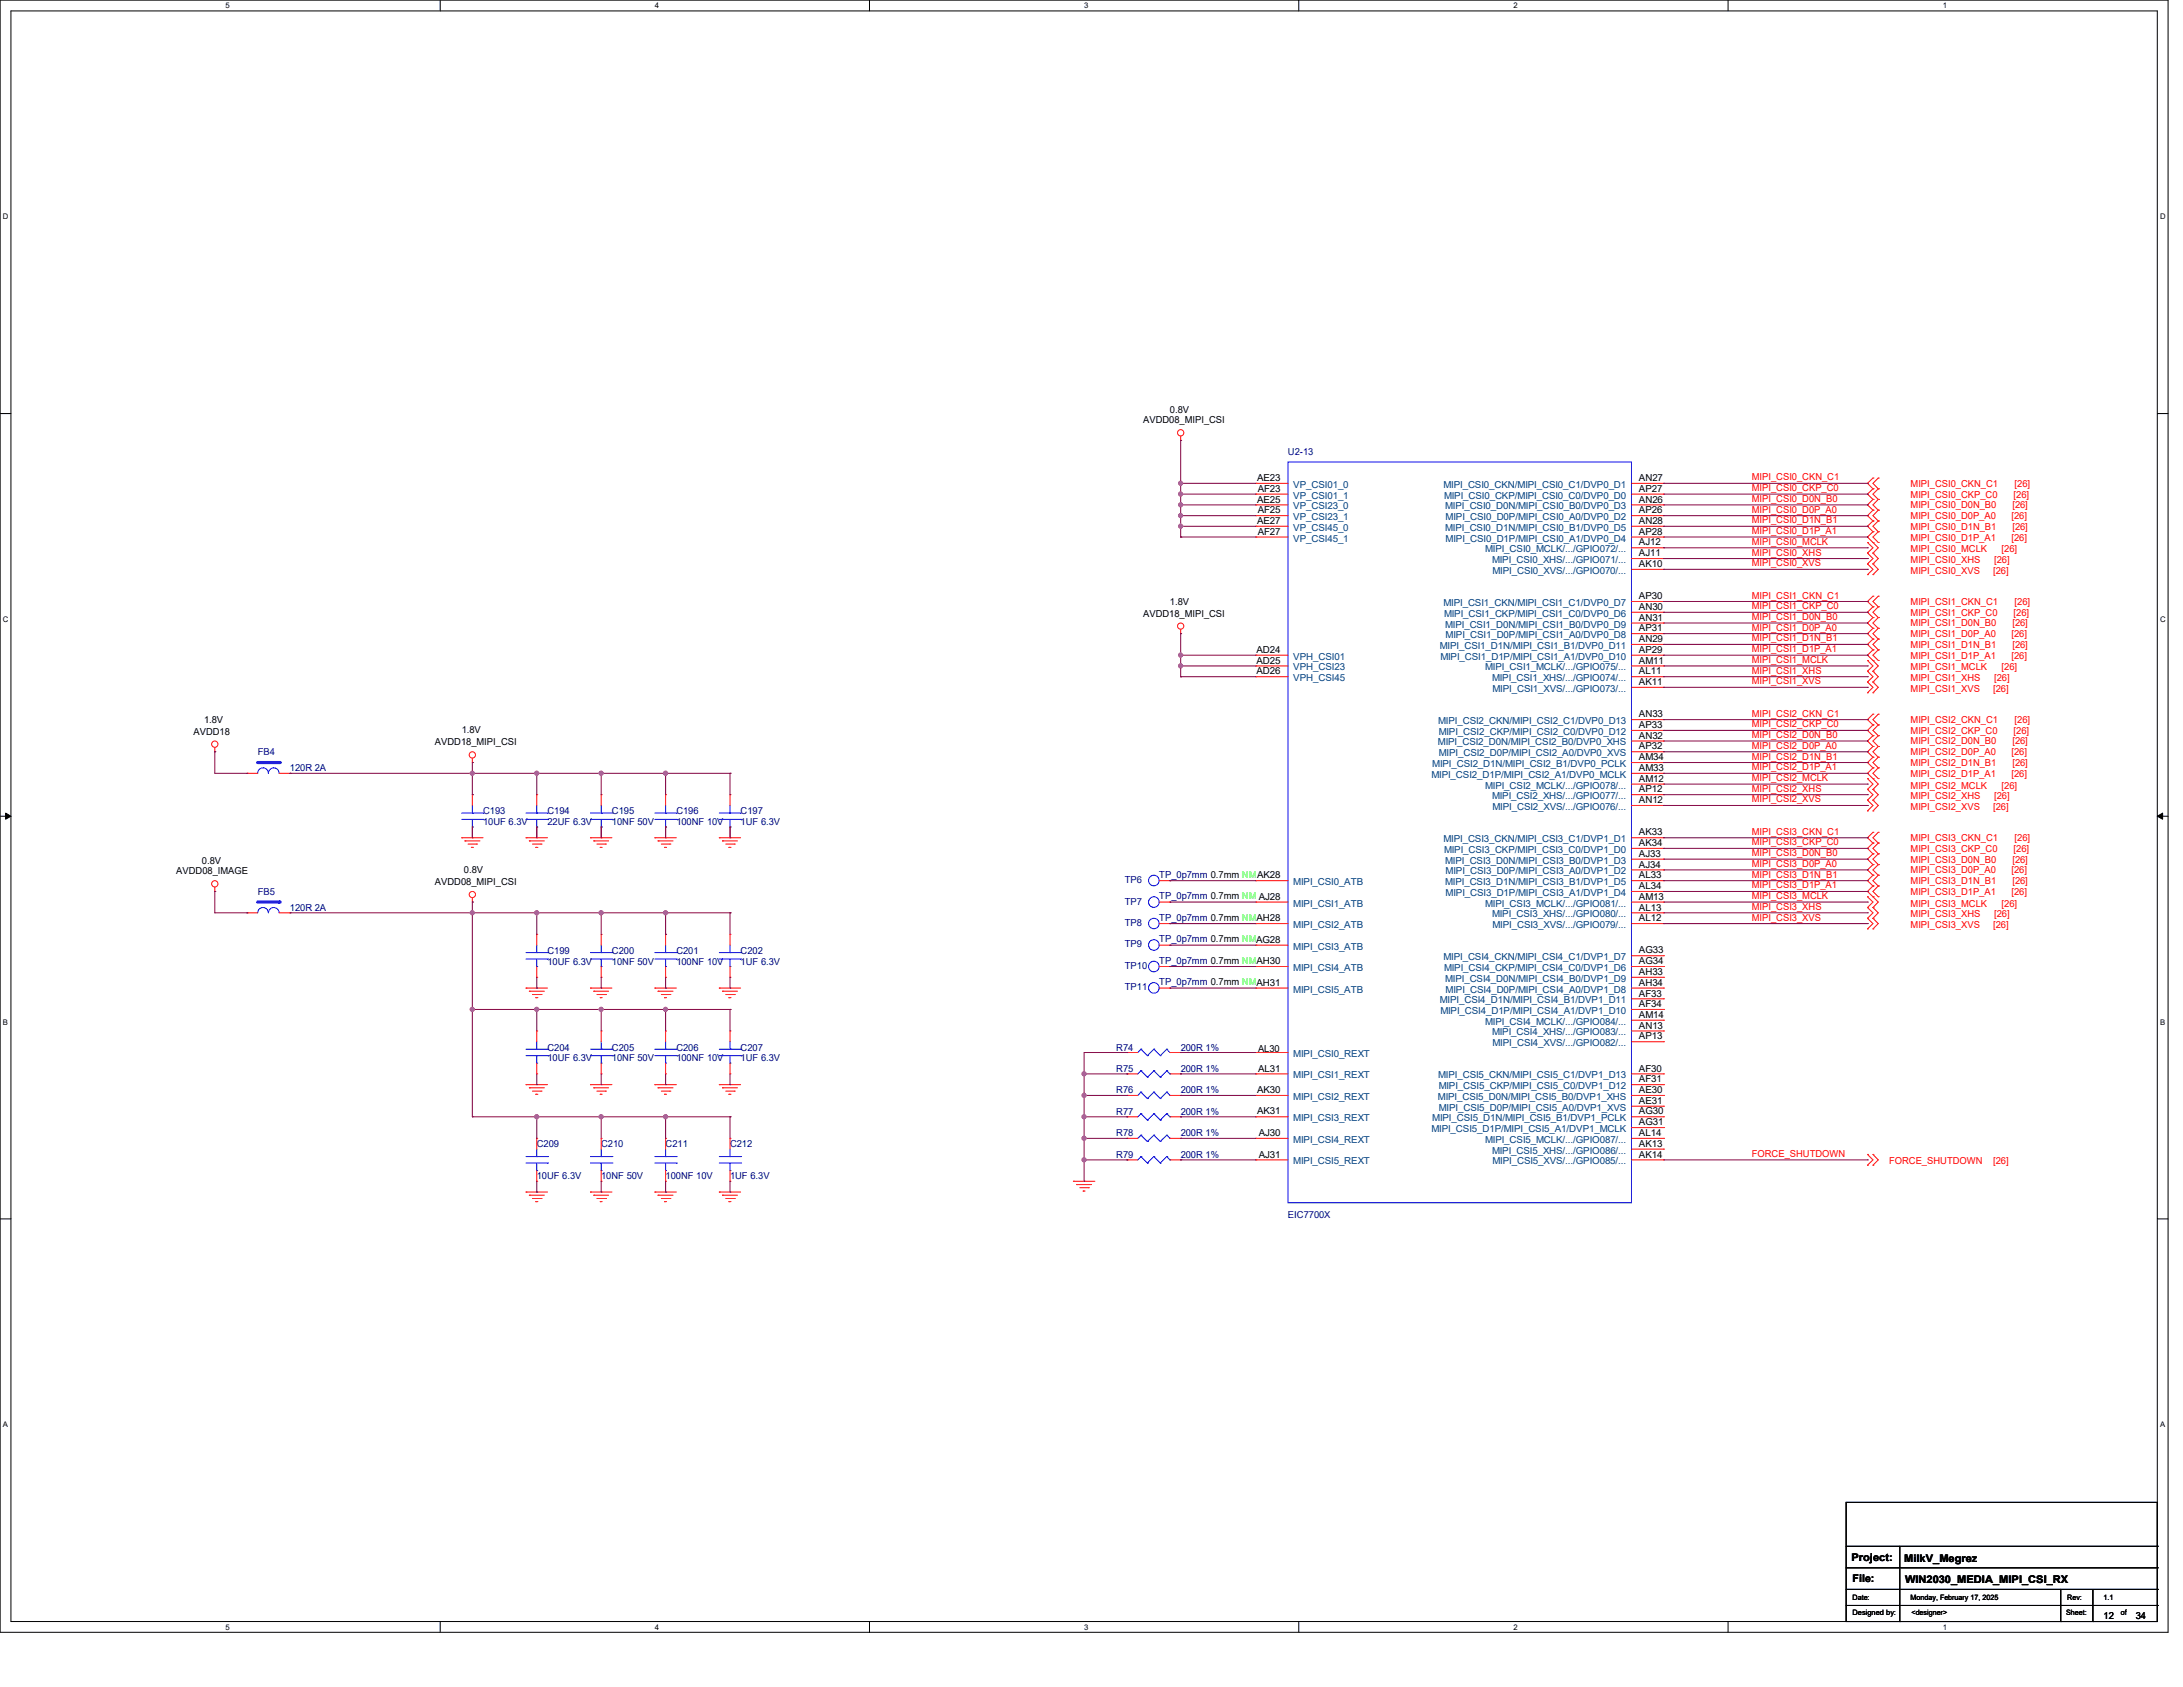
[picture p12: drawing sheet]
<svg xmlns="http://www.w3.org/2000/svg" width="558mm" height="431mm" viewBox="0 0 558 431" stroke-linecap="round" stroke-linejoin="round" font-family="sans-serif">
<defs><g id="words">
<g font-size="2.7">
<text x="473.2" y="398.7">Project:</text>
<text x="486.7" y="399">MilkV_Megrez</text>
<text x="473.5" y="404.2">File:</text>
<text x="487" y="404.5">WIN2030_MEDIA_MIPI_CSI_RX</text>
</g>
<g font-size="2.5">
<text x="299" y="105.5">0.8V</text>
<text x="292.2" y="108.2">AVDD08_MIPI_CSI</text>
<text x="321.3" y="122.9">AE23</text>
<text x="321.5" y="125.6">AF23</text>
<text x="418.9" y="122.9">AN27</text>
<text x="418.9" y="125.6">AP27</text>
<text x="321.3" y="128.4">AE25</text>
<text x="321.5" y="131.1">AF25</text>
<text x="418.9" y="128.4">AN26</text>
<text x="418.9" y="131.1">AP26</text>
<text x="321.3" y="133.9">AE27</text>
<text x="321.5" y="136.6">AF27</text>
<text x="418.9" y="133.9">AN28</text>
<text x="418.9" y="136.6">AP28</text>
<text x="418.9" y="139.4">AJ12</text>
<text x="418.9" y="142.1">AJ11</text>
<text x="418.9" y="144.9">AK10</text>
<text x="299" y="154.6">1.8V</text>
<text x="418.9" y="153.1">AP30</text>
<text x="418.9" y="155.8">AN30</text>
<text x="292.2" y="157.6">AVDD18_MIPI_CSI</text>
<text x="418.9" y="158.6">AN31</text>
<text x="418.9" y="161.3">AP31</text>
<text x="321.2" y="166.8">AD24</text>
<text x="418.9" y="164">AN29</text>
<text x="418.9" y="166.8">AP29</text>
<text x="321.2" y="169.5">AD25</text>
<text x="321.2" y="172.3">AD26</text>
<text x="418.9" y="169.5">AM11</text>
<text x="418.9" y="172.3">AL11</text>
<text x="418.9" y="175">AK11</text>
<text x="52.2" y="184.7">1.8V</text>
<text x="418.9" y="183.3">AN33</text>
<text x="49.4" y="187.7">AVDD18</text>
<text x="111.2" y="190.5">AVDD18_MIPI_CSI</text>
<text x="118" y="187.2">1.8V</text>
<text x="418.9" y="186">AP33</text>
<text x="418.9" y="188.7">AN32</text>
<text x="418.9" y="191.5">AP32</text>
<text x="418.9" y="194.2">AM34</text>
<text x="418.9" y="197">AM33</text>
<text x="418.9" y="199.7">AM12</text>
<text x="418.9" y="202.4">AP12</text>
<text x="418.9" y="205.2">AN12</text>
<text x="418.9" y="213.4">AK33</text>
<text x="51.6" y="220.6">0.8V</text>
<text x="418.9" y="216.2">AK34</text>
<text x="418.9" y="218.9">AJ33</text>
<text x="418.9" y="221.7">AJ34</text>
<text x="45" y="223.4">AVDD08_IMAGE</text>
<text x="111.2" y="226.1">AVDD08_MIPI_CSI</text>
<text x="118.6" y="223.1">0.8V</text>
<text x="418.9" y="224.4">AL33</text>
<text x="418.9" y="227.2">AL34</text>
<text x="418.9" y="229.9">AM13</text>
<text x="418.9" y="232.6">AL13</text>
<text x="418.9" y="235.4">AL12</text>
<text x="418.9" y="243.6">AG33</text>
<text x="418.9" y="246.3">AG34</text>
<text x="418.9" y="249.1">AH33</text>
<text x="418.9" y="251.8">AH34</text>
<text x="418.9" y="254.6">AF33</text>
<text x="418.9" y="257.3">AF34</text>
<text x="418.9" y="260.1">AM14</text>
<text x="418.9" y="262.8">AN13</text>
<text x="321.6" y="268.6">AL30</text>
<text x="418.9" y="265.6">AP13</text>
<text x="321.6" y="273.8">AL31</text>
<text x="418.9" y="273.8">AF30</text>
<text x="321.3" y="279.3">AK30</text>
<text x="418.9" y="276.5">AF31</text>
<text x="418.9" y="279.3">AE30</text>
<text x="321.3" y="284.7">AK31</text>
<text x="418.9" y="282">AE31</text>
<text x="418.9" y="284.7">AG30</text>
<text x="418.9" y="287.5">AG31</text>
<text x="321.7" y="290.2">AJ30</text>
<text x="418.9" y="290.2">AL14</text>
<text x="418.9" y="293">AK13</text>
<text x="321.7" y="295.7">AJ31</text>
<text x="418.9" y="295.7">AK14</text>
<text x="537.7" y="413.5">12</text>
<text x="545.9" y="413.5">34</text>
</g>
<g font-size="2.5" fill="#000080">
<text x="329.2" y="116.1">U2-13</text>
<text x="65.9" y="193">FB4</text>
<text x="74.1" y="197.1">120R 2A</text>
<text x="123.5" y="208">C193</text>
<text x="140" y="208">C194</text>
<text x="156.4" y="208">C195</text>
<text x="172.9" y="208">C196</text>
<text x="189.3" y="208">C197</text>
<text x="123.5" y="210.8">10UF 6.3V</text>
<text x="140" y="210.8">22UF 6.3V</text>
<text x="156.4" y="210.8">10NF 50V</text>
<text x="172.9" y="210.8">100NF 10V</text>
<text x="189.3" y="210.8">1UF 6.3V</text>
<text x="287.5" y="225.6">TP6</text>
<text x="296.3" y="224.2">TP_0p7mm 0.7mm NMAK28</text>
<text x="65.9" y="228.6">FB5</text>
<text x="74.1" y="232.7">120R 2A</text>
<text x="287.5" y="231.1">TP7</text>
<text x="296.3" y="229.7">TP_0p7mm 0.7mm NM AJ28</text>
<text x="287.5" y="236.6">TP8</text>
<text x="296.3" y="235.2">TP_0p7mm 0.7mm NMAH28</text>
<text x="140" y="243.7">C199</text>
<text x="156.4" y="243.7">C200</text>
<text x="172.9" y="243.7">C201</text>
<text x="189.3" y="243.7">C202</text>
<text x="287.5" y="242.1">TP9</text>
<text x="296.3" y="240.7">TP_0p7mm 0.7mm NMAG28</text>
<text x="140" y="246.4">10UF 6.3V</text>
<text x="156.4" y="246.4">10NF 50V</text>
<text x="172.9" y="246.4">100NF 10V</text>
<text x="189.3" y="246.4">1UF 6.3V</text>
<text x="287.5" y="247.5">TP10</text>
<text x="296.3" y="251.7">TP_0p7mm 0.7mm NMAH31</text>
<text x="296.3" y="246.2">TP_0p7mm 0.7mm NMAH30</text>
<text x="287.5" y="253">TP11</text>
<text x="140" y="268.4">C204</text>
<text x="156.4" y="268.4">C205</text>
<text x="172.9" y="268.4">C206</text>
<text x="189.3" y="268.4">C207</text>
<text x="285.3" y="268.4">R74</text>
<text x="301.8" y="268.4">200R 1%</text>
<text x="140" y="271.1">10UF 6.3V</text>
<text x="156.4" y="271.1">10NF 50V</text>
<text x="172.9" y="271.1">100NF 10V</text>
<text x="189.3" y="271.1">1UF 6.3V</text>
<text x="285.3" y="273.9">R75</text>
<text x="301.8" y="273.9">200R 1%</text>
<text x="285.3" y="279.4">R76</text>
<text x="301.8" y="279.4">200R 1%</text>
<text x="285.3" y="284.9">R77</text>
<text x="301.8" y="284.9">200R 1%</text>
<text x="137.2" y="293.1">C209</text>
<text x="153.7" y="293.1">C210</text>
<text x="170.1" y="293.1">C211</text>
<text x="186.6" y="293.1">C212</text>
<text x="285.3" y="290.3">R78</text>
<text x="301.8" y="290.3">200R 1%</text>
<text x="285.3" y="295.8">R79</text>
<text x="301.8" y="295.8">200R 1%</text>
<text x="137.2" y="301.3">10UF 6.3V</text>
<text x="153.7" y="301.3">10NF 50V</text>
<text x="170.1" y="301.3">100NF 10V</text>
<text x="186.6" y="301.3">1UF 6.3V</text>
<text x="329.2" y="311.2">EIC7700X</text>
</g>
<g font-size="2.5" fill="#004080">
<text x="330.6" y="124.6">VP_CSI01_0</text>
<text x="369" y="124.6">MIPI_CSI0_CKN/MIPI_CSI0_C1/DVP0_D1</text>
<text x="330.6" y="127.4">VP_CSI01_1</text>
<text x="330.6" y="130.1">VP_CSI23_0</text>
<text x="369.1" y="127.4">MIPI_CSI0_CKP/MIPI_CSI0_C0/DVP0_D0</text>
<text x="369.4" y="130.1">MIPI_CSI0_D0N/MIPI_CSI0_B0/DVP0_D3</text>
<text x="330.6" y="132.9">VP_CSI23_1</text>
<text x="330.6" y="135.6">VP_CSI45_0</text>
<text x="369.4" y="135.6">MIPI_CSI0_D1N/MIPI_CSI0_B1/DVP0_D5</text>
<text x="369.5" y="132.9">MIPI_CSI0_D0P/MIPI_CSI0_A0/DVP0_D2</text>
<text x="330.6" y="138.3">VP_CSI45_1</text>
<text x="369.5" y="138.3">MIPI_CSI0_D1P/MIPI_CSI0_A1/DVP0_D4</text>
<text x="379.6" y="141.1">MIPI_CSI0_MCLK/.../GPIO072/...</text>
<text x="381.4" y="143.8">MIPI_CSI0_XHS/.../GPIO071/...</text>
<text x="381.5" y="146.6">MIPI_CSI0_XVS/.../GPIO070/...</text>
<text x="369" y="154.8">MIPI_CSI1_CKN/MIPI_CSI1_C1/DVP0_D7</text>
<text x="369.1" y="157.6">MIPI_CSI1_CKP/MIPI_CSI1_C0/DVP0_D6</text>
<text x="369.4" y="160.3">MIPI_CSI1_D0N/MIPI_CSI1_B0/DVP0_D9</text>
<text x="368" y="165.8">MIPI_CSI1_D1N/MIPI_CSI1_B1/DVP0_D11</text>
<text x="369.5" y="163">MIPI_CSI1_D0P/MIPI_CSI1_A0/DVP0_D8</text>
<text x="330.6" y="168.5">VPH_CSI01</text>
<text x="330.6" y="171.3">VPH_CSI23</text>
<text x="368.2" y="168.5">MIPI_CSI1_D1P/MIPI_CSI1_A1/DVP0_D10</text>
<text x="379.6" y="171.3">MIPI_CSI1_MCLK/.../GPIO075/...</text>
<text x="330.6" y="174">VPH_CSI45</text>
<text x="381.4" y="174">MIPI_CSI1_XHS/.../GPIO074/...</text>
<text x="381.5" y="176.7">MIPI_CSI1_XVS/.../GPIO073/...</text>
<text x="367.6" y="185">MIPI_CSI2_CKN/MIPI_CSI2_C1/DVP0_D13</text>
<text x="367.5" y="190.5">MIPI_CSI2_D0N/MIPI_CSI2_B0/DVP0_XHS</text>
<text x="367.7" y="187.7">MIPI_CSI2_CKP/MIPI_CSI2_C0/DVP0_D12</text>
<text x="366.1" y="196">MIPI_CSI2_D1N/MIPI_CSI2_B1/DVP0_PCLK</text>
<text x="367.8" y="193.2">MIPI_CSI2_D0P/MIPI_CSI2_A0/DVP0_XVS</text>
<text x="365.9" y="198.7">MIPI_CSI2_D1P/MIPI_CSI2_A1/DVP0_MCLK</text>
<text x="379.6" y="201.5">MIPI_CSI2_MCLK/.../GPIO078/...</text>
<text x="381.4" y="204.2">MIPI_CSI2_XHS/.../GPIO077/...</text>
<text x="381.5" y="206.9">MIPI_CSI2_XVS/.../GPIO076/...</text>
<text x="369" y="215.2">MIPI_CSI3_CKN/MIPI_CSI3_C1/DVP1_D1</text>
<text x="369.1" y="217.9">MIPI_CSI3_CKP/MIPI_CSI3_C0/DVP1_D0</text>
<text x="369.4" y="220.6">MIPI_CSI3_D0N/MIPI_CSI3_B0/DVP1_D3</text>
<text x="330.6" y="226.1">MIPI_CSI0_ATB</text>
<text x="369.4" y="226.1">MIPI_CSI3_D1N/MIPI_CSI3_B1/DVP1_D5</text>
<text x="369.5" y="223.4">MIPI_CSI3_D0P/MIPI_CSI3_A0/DVP1_D2</text>
<text x="330.6" y="231.6">MIPI_CSI1_ATB</text>
<text x="369.5" y="228.9">MIPI_CSI3_D1P/MIPI_CSI3_A1/DVP1_D4</text>
<text x="379.6" y="231.6">MIPI_CSI3_MCLK/.../GPIO081/...</text>
<text x="330.6" y="237.1">MIPI_CSI2_ATB</text>
<text x="381.4" y="234.4">MIPI_CSI3_XHS/.../GPIO080/...</text>
<text x="381.5" y="237.1">MIPI_CSI3_XVS/.../GPIO079/...</text>
<text x="330.6" y="242.6">MIPI_CSI3_ATB</text>
<text x="369" y="245.3">MIPI_CSI4_CKN/MIPI_CSI4_C1/DVP1_D7</text>
<text x="330.6" y="248.1">MIPI_CSI4_ATB</text>
<text x="369.1" y="248.1">MIPI_CSI4_CKP/MIPI_CSI4_C0/DVP1_D6</text>
<text x="369.4" y="250.8">MIPI_CSI4_D0N/MIPI_CSI4_B0/DVP1_D9</text>
<text x="330.6" y="253.6">MIPI_CSI5_ATB</text>
<text x="368" y="256.3">MIPI_CSI4_D1N/MIPI_CSI4_B1/DVP1_D11</text>
<text x="369.5" y="253.6">MIPI_CSI4_D0P/MIPI_CSI4_A0/DVP1_D8</text>
<text x="368.2" y="259">MIPI_CSI4_D1P/MIPI_CSI4_A1/DVP1_D10</text>
<text x="379.6" y="261.8">MIPI_CSI4_MCLK/.../GPIO084/...</text>
<text x="381.4" y="264.5">MIPI_CSI4_XHS/.../GPIO083/...</text>
<text x="381.5" y="267.3">MIPI_CSI4_XVS/.../GPIO082/...</text>
<text x="330.6" y="270">MIPI_CSI0_REXT</text>
<text x="330.6" y="275.5">MIPI_CSI1_REXT</text>
<text x="367.6" y="275.5">MIPI_CSI5_CKN/MIPI_CSI5_C1/DVP1_D13</text>
<text x="330.6" y="281">MIPI_CSI2_REXT</text>
<text x="367.5" y="281">MIPI_CSI5_D0N/MIPI_CSI5_B0/DVP1_XHS</text>
<text x="367.7" y="278.3">MIPI_CSI5_CKP/MIPI_CSI5_C0/DVP1_D12</text>
<text x="330.6" y="286.5">MIPI_CSI3_REXT</text>
<text x="366.1" y="286.5">MIPI_CSI5_D1N/MIPI_CSI5_B1/DVP1_PCLK</text>
<text x="367.8" y="283.8">MIPI_CSI5_D0P/MIPI_CSI5_A0/DVP1_XVS</text>
<text x="330.6" y="292">MIPI_CSI4_REXT</text>
<text x="365.9" y="289.2">MIPI_CSI5_D1P/MIPI_CSI5_A1/DVP1_MCLK</text>
<text x="379.6" y="292">MIPI_CSI5_MCLK/.../GPIO087/...</text>
<text x="330.6" y="297.5">MIPI_CSI5_REXT</text>
<text x="381.4" y="294.7">MIPI_CSI5_XHS/.../GPIO086/...</text>
<text x="381.5" y="297.5">MIPI_CSI5_XVS/.../GPIO085/...</text>
</g>
<g font-size="2.5" fill="#f00">
<text x="447.8" y="122.7">MIPI_CSI0_CKN_C1</text>
<text x="447.8" y="125.5">MIPI_CSI0_CKP_C0</text>
<text x="488.4" y="124.4">MIPI_CSI0_CKN_C1</text>
<text x="514.9" y="124.4">[26]</text>
<text x="447.8" y="128.2">MIPI_CSI0_D0N_B0</text>
<text x="447.8" y="131">MIPI_CSI0_D0P_A0</text>
<text x="488.4" y="129.8">MIPI_CSI0_D0N_B0</text>
<text x="488.4" y="127.1">MIPI_CSI0_CKP_C0</text>
<text x="514.4" y="129.8">[26]</text>
<text x="514.7" y="127.1">[26]</text>
<text x="447.8" y="136.4">MIPI_CSI0_D1P_A1</text>
<text x="447.8" y="133.7">MIPI_CSI0_D1N_B1</text>
<text x="488.4" y="132.6">MIPI_CSI0_D0P_A0</text>
<text x="488.4" y="135.3">MIPI_CSI0_D1N_B1</text>
<text x="514.1" y="132.6">[26]</text>
<text x="514.4" y="135.3">[26]</text>
<text x="447.8" y="141.9">MIPI_CSI0_XHS</text>
<text x="447.8" y="139.2">MIPI_CSI0_MCLK</text>
<text x="488.4" y="138.1">MIPI_CSI0_D1P_A1</text>
<text x="488.4" y="143.8">MIPI_CSI0_XHS</text>
<text x="488.4" y="141.1">MIPI_CSI0_MCLK</text>
<text x="509.7" y="143.8">[26]</text>
<text x="511.6" y="141.1">[26]</text>
<text x="514.1" y="138.1">[26]</text>
<text x="447.8" y="144.7">MIPI_CSI0_XVS</text>
<text x="488.4" y="146.6">MIPI_CSI0_XVS</text>
<text x="509.5" y="146.6">[26]</text>
<text x="447.8" y="155.7">MIPI_CSI1_CKP_C0</text>
<text x="447.8" y="152.9">MIPI_CSI1_CKN_C1</text>
<text x="488.4" y="154.6">MIPI_CSI1_CKN_C1</text>
<text x="514.9" y="154.6">[26]</text>
<text x="447.8" y="158.4">MIPI_CSI1_D0N_B0</text>
<text x="447.8" y="161.1">MIPI_CSI1_D0P_A0</text>
<text x="488.4" y="160">MIPI_CSI1_D0N_B0</text>
<text x="488.4" y="157.3">MIPI_CSI1_CKP_C0</text>
<text x="514.4" y="160">[26]</text>
<text x="514.7" y="157.3">[26]</text>
<text x="447.8" y="163.9">MIPI_CSI1_D1N_B1</text>
<text x="447.8" y="166.6">MIPI_CSI1_D1P_A1</text>
<text x="488.4" y="165.5">MIPI_CSI1_D1N_B1</text>
<text x="488.4" y="162.8">MIPI_CSI1_D0P_A0</text>
<text x="514.1" y="162.8">[26]</text>
<text x="514.4" y="165.5">[26]</text>
<text x="447.8" y="169.4">MIPI_CSI1_MCLK</text>
<text x="447.8" y="172.1">MIPI_CSI1_XHS</text>
<text x="488.4" y="171.3">MIPI_CSI1_MCLK</text>
<text x="488.4" y="168.3">MIPI_CSI1_D1P_A1</text>
<text x="511.6" y="171.3">[26]</text>
<text x="514.1" y="168.3">[26]</text>
<text x="447.8" y="174.8">MIPI_CSI1_XVS</text>
<text x="488.4" y="176.7">MIPI_CSI1_XVS</text>
<text x="488.4" y="174">MIPI_CSI1_XHS</text>
<text x="509.5" y="176.7">[26]</text>
<text x="509.7" y="174">[26]</text>
<text x="447.8" y="183.1">MIPI_CSI2_CKN_C1</text>
<text x="447.8" y="185.8">MIPI_CSI2_CKP_C0</text>
<text x="488.4" y="184.7">MIPI_CSI2_CKN_C1</text>
<text x="514.9" y="184.7">[26]</text>
<text x="447.8" y="191.3">MIPI_CSI2_D0P_A0</text>
<text x="447.8" y="188.6">MIPI_CSI2_D0N_B0</text>
<text x="488.4" y="190.2">MIPI_CSI2_D0N_B0</text>
<text x="488.4" y="187.5">MIPI_CSI2_CKP_C0</text>
<text x="514.4" y="190.2">[26]</text>
<text x="514.7" y="187.5">[26]</text>
<text x="447.8" y="196.8">MIPI_CSI2_D1P_A1</text>
<text x="447.8" y="194.1">MIPI_CSI2_D1N_B1</text>
<text x="488.4" y="195.7">MIPI_CSI2_D1N_B1</text>
<text x="488.4" y="193">MIPI_CSI2_D0P_A0</text>
<text x="514.1" y="193">[26]</text>
<text x="514.4" y="195.7">[26]</text>
<text x="447.8" y="199.6">MIPI_CSI2_MCLK</text>
<text x="447.8" y="202.3">MIPI_CSI2_XHS</text>
<text x="488.4" y="201.5">MIPI_CSI2_MCLK</text>
<text x="488.4" y="198.4">MIPI_CSI2_D1P_A1</text>
<text x="511.6" y="201.5">[26]</text>
<text x="514.1" y="198.4">[26]</text>
<text x="447.8" y="205">MIPI_CSI2_XVS</text>
<text x="488.4" y="206.9">MIPI_CSI2_XVS</text>
<text x="488.4" y="204.2">MIPI_CSI2_XHS</text>
<text x="509.5" y="206.9">[26]</text>
<text x="509.7" y="204.2">[26]</text>
<text x="447.8" y="213.3">MIPI_CSI3_CKN_C1</text>
<text x="447.8" y="216">MIPI_CSI3_CKP_C0</text>
<text x="488.4" y="214.9">MIPI_CSI3_CKN_C1</text>
<text x="514.9" y="214.9">[26]</text>
<text x="447.8" y="218.7">MIPI_CSI3_D0N_B0</text>
<text x="447.8" y="221.5">MIPI_CSI3_D0P_A0</text>
<text x="488.4" y="217.6">MIPI_CSI3_CKP_C0</text>
<text x="488.4" y="220.4">MIPI_CSI3_D0N_B0</text>
<text x="514.4" y="220.4">[26]</text>
<text x="514.7" y="217.6">[26]</text>
<text x="447.8" y="224.2">MIPI_CSI3_D1N_B1</text>
<text x="447.8" y="227">MIPI_CSI3_D1P_A1</text>
<text x="488.4" y="225.8">MIPI_CSI3_D1N_B1</text>
<text x="488.4" y="223.1">MIPI_CSI3_D0P_A0</text>
<text x="514.1" y="223.1">[26]</text>
<text x="514.4" y="225.8">[26]</text>
<text x="447.8" y="232.5">MIPI_CSI3_XHS</text>
<text x="447.8" y="229.7">MIPI_CSI3_MCLK</text>
<text x="488.4" y="228.6">MIPI_CSI3_D1P_A1</text>
<text x="488.4" y="231.6">MIPI_CSI3_MCLK</text>
<text x="511.6" y="231.6">[26]</text>
<text x="514.1" y="228.6">[26]</text>
<text x="447.8" y="235.2">MIPI_CSI3_XVS</text>
<text x="488.4" y="237.1">MIPI_CSI3_XVS</text>
<text x="488.4" y="234.4">MIPI_CSI3_XHS</text>
<text x="509.5" y="237.1">[26]</text>
<text x="509.7" y="234.4">[26]</text>
<text x="447.8" y="295.6">FORCE_SHUTDOWN</text>
<text x="482.9" y="297.5">FORCE_SHUTDOWN</text>
<text x="509.5" y="297.5">[26]</text>
</g>
<g font-size="2">
<text x="57.7" y="2.1">5</text>
<text x="167.4" y="2.1">4</text>
<text x="277.1" y="2.1">3</text>
<text x="386.8" y="2.1">2</text>
<text x="496.6" y="2.1">1</text>
<text x=".8" y="56">D</text>
<text x="552.2" y="56">D</text>
<text x=".8" y="158.9">C</text>
<text x="552.2" y="158.9">C</text>
<text x=".8" y="261.7">B</text>
<text x="552.2" y="261.7">B</text>
<text x=".8" y="364.6">A</text>
<text x="552.2" y="364.6">A</text>
<text x="57.7" y="416.3">5</text>
<text x="167.4" y="416.3">4</text>
<text x="277.1" y="416.3">3</text>
<text x="386.8" y="416.3">2</text>
<text x="496.6" y="416.3">1</text>
</g>
<g font-size="1.9">
<text x="473.5" y="408.9">Date:</text>
<text x="473.5" y="412.7">Designed by:</text>
<text x="488.4" y="408.9">Monday, February 17, 2025</text>
<text x="488.6" y="412.7">&lt;designer&gt;</text>
<text x="528.1" y="412.7">Sheet:</text>
<text x="528.4" y="408.9">Rev:</text>
<text x="537.7" y="408.9">1.1</text>
<text x="542.1" y="412.7">of</text>
</g>
</g></defs>
<g fill="none" stroke="#000" stroke-width=".26">
<path d="M0 0h554.2v417h-554.2zM2.8 2.8h548.6v411.5h-548.6zM112.5 0v2.8M222.2 0v2.8M332 0v2.8M441.7 0v2.8M0 105.7h2.8M551.4 105.7h2.8M0 208.5h2.8M1.4 207.7l1.4 .8-1.4 .8zM551.4 208.5l1.4-.8v1.6zM551.4 208.5h2.8"/>
<path d="M0 311.4h2.8M551.4 311.4h2.8M471.9 383.8h79.5v30.5h-79.5zM471.9 395.1h79.5M485.6 395.1v19.2M551.4 395.1h.1M112.5 414.3v2.7M222.2 414.3v2.7M332 414.3v2.7M441.7 414.3v2.7M471.9 400.6h79.5M471.9 406.1h79.5"/>
<path d="M471.9 410.2h79.5M485.6 414.3h.1M526.8 414.3h.1M526.8 406.1v8.2M535 414.3h.1M535 406.1v8.2M551.4 400.6h.1M551.4 406.1h.1M551.4 410.2h.1"/>
</g>
<path d="M1.4 207.7l1.4 .8-1.4 .8zM551.4 208.5l1.4-.8v1.6z" fill="#000"/>
<g fill="none" stroke="#f00" stroke-width=".26">
<path d="M301.8 112.5h.1M301.8 111.4v1.1M477.4 138.6h.1M477.4 138.6l1.3 1.4-1.3 1.3M478.7 122.1h.1M478.7 124.9h.1M478.7 127.6h.1M478.7 130.3h.1M478.7 133.1h.1M478.7 135.8h.1M478.7 138.6h.1M478.7 122.1l-1.3 1.4 1.3 1.4"/>
<path d="M478.7 127.6l-1.3 1.4 1.3 1.3M478.7 124.9l-1.3 1.3 1.3 1.4M478.7 130.3l-1.3 1.4 1.3 1.4M478.7 135.8l-1.3 1.4 2.7 2.8-1.4 1.3M478.7 133.1l-1.3 1.3 1.3 1.4M480.1 124.9h.1M480.1 122.1h.1M480.1 130.3h.1M480.1 127.6h.1M480.1 133.1h.1M480.1 138.6h.1M480.1 135.8h.1"/>
<path d="M480.1 122.1l-1.4 1.4 1.4 1.4M480.1 127.6l-1.4 1.4 1.4 1.3M480.1 124.9l-1.4 1.3 1.4 1.4M480.1 130.3l-1.4 1.4 1.4 1.4M480.1 135.8l-1.4 1.4 1.4 1.4M480.1 133.1l-1.4 1.3 1.4 1.4M477.4 144.1h.1M477.4 141.3h.1M477.4 146.8h.1M477.4 141.3l1.3 1.4-1.3 1.4M477.4 144.1l1.3 1.4-1.3 1.3M478.7 144.1h.1"/>
<path d="M478.7 141.3h.1M478.7 146.8h.1M478.7 152.3h.1M478.7 155h.1M478.7 157.8h.1M478.7 141.3l1.4 1.4-1.4 1.4M478.7 144.1l1.4 1.4-1.4 1.3M478.7 152.3l-1.3 1.4 1.3 1.3M478.7 157.8l-1.3 1.4 1.3 1.3M478.7 155l-1.3 1.4 1.3 1.4M480.1 155h.1M480.1 152.3h.1"/>
<path d="M480.1 157.8h.1M480.1 152.3l-1.4 1.4 1.4 1.3M480.1 157.8l-1.4 1.4 1.4 1.3M480.1 155l-1.4 1.4 1.4 1.4M301.8 161.9h.1M301.8 160.8v1.1M477.4 177h.1M477.4 174.2h.1M477.4 171.5h.1M477.4 168.7h.1M477.4 174.2l1.3 1.4-1.3 1.4M477.4 171.5l1.3 1.4-1.3 1.3"/>
<path d="M477.4 168.7l1.3 1.4-1.3 1.4M478.7 163.3h.1M478.7 166h.1M478.7 160.5h.1M478.7 177h.1M478.7 174.2h.1M478.7 171.5h.1M478.7 168.7h.1M478.7 163.3l-1.3 1.3 1.3 1.4M478.7 160.5l-1.3 1.4 1.3 1.4M478.7 174.2l1.4 1.4-1.4 1.4M478.7 171.5l1.4 1.4-1.4 1.3"/>
<path d="M478.7 168.7l1.4 1.4-1.4 1.4M478.7 166l-1.3 1.4 1.3 1.3M480.1 166h.1M480.1 163.3h.1M480.1 160.5h.1M480.1 168.7h.1M480.1 163.3l-1.4 1.3 1.4 1.4M480.1 160.5l-1.4 1.4 1.4 1.4M480.1 166l-1.4 1.4 1.4 1.3M54.9 192.1h.1M54.9 191v1.1M120.7 194.8h.1"/>
<path d="M120.7 193.7v1.1M477.4 198.9h.1M477.4 198.9l1.3 1.4-1.3 1.4M478.7 188h.1M478.7 190.7h.1M478.7 185.2h.1M478.7 182.5h.1M478.7 198.9h.1M478.7 196.2h.1M478.7 193.5h.1M478.7 188l-1.3 1.3 1.3 1.4M478.7 185.2l-1.3 1.4 1.3 1.4"/>
<path d="M478.7 182.5l-1.3 1.4 1.3 1.3M478.7 198.9l1.4 1.4-1.4 1.4M478.7 196.2l-1.3 1.4 1.3 1.3M478.7 193.5l-1.3 1.3 1.3 1.4M478.7 190.7l-1.3 1.4 1.3 1.4M480.1 190.7h.1M480.1 188h.1M480.1 185.2h.1M480.1 182.5h.1M480.1 198.9h.1M480.1 196.2h.1M480.1 193.5h.1"/>
<path d="M480.1 188l-1.4 1.3 1.4 1.4M480.1 185.2l-1.4 1.4 1.4 1.4M480.1 182.5l-1.4 1.4 1.4 1.3M480.1 196.2l-1.4 1.4 1.4 1.3M480.1 193.5l-1.4 1.3 1.4 1.4M480.1 190.7l-1.4 1.4 1.4 1.4M118 214h.1M118 214h5.5M118.8 214.8h.1M118.8 214.8h3.9M119.6 215.6h2.2M120.5 216.5h.1"/>
<path d="M120.5 216.5h.5M120.7 203h.1M120.7 214h.1M120.7 203v2.8M120.7 211.3v2.7M121.8 215.6h.1M134.5 214h.1M134.5 214h5.5M135.3 214.8h.1M135.3 214.8h3.8M136.1 215.6h2.2M136.9 216.5h.1"/>
<path d="M136.9 216.5h.6M137.2 203h.1M137.2 214h.1M137.2 203v2.8M137.2 211.3v2.7M138.3 215.6h.1M150.9 214h.1M150.9 214h5.5M151.8 214.8h.1M151.8 214.8h3.8M152.6 215.6h2.2M153.4 216.5h.1"/>
<path d="M153.4 216.5h.5M153.7 203h.1M153.7 214h.1M153.7 203v2.8M153.7 211.3v2.7M154.8 215.6h.1M167.4 214h.1M167.4 214h5.5M168.2 214.8h.1M168.2 214.8h3.8M169 215.6h2.2M169.8 216.5h.1"/>
<path d="M169.8 216.5h.6M170.1 203h.1M170.1 214h.1M170.1 203v2.8M170.1 211.3v2.7M171.2 215.6h.1M183.9 214h.1M183.9 214h5.4M184.7 214.8h.1M184.7 214.8h3.8M185.5 215.6h2.2M186.3 216.5h.1"/>
<path d="M186.3 216.5h.6M186.6 203h.1M186.6 214h.1M186.6 203v2.8M186.6 211.3v2.7M187.7 215.6h.1M477.4 201.7h.1M477.4 207.2h.1M477.4 204.4h.1M477.4 204.4l1.3 1.4-1.3 1.4M477.4 201.7l1.3 1.3-1.3 1.4M478.7 201.7h.1"/>
<path d="M478.7 207.2h.1M478.7 204.4h.1M478.7 215.4h.1M478.7 218.1h.1M478.7 212.6h.1M478.7 204.4l1.4 1.4-1.4 1.4M478.7 201.7l1.4 1.3-1.4 1.4M478.7 215.4l-1.3 1.3 1.3 1.4M478.7 212.6l-1.3 1.4 1.3 1.4M478.7 218.1l-1.3 1.4 1.3 1.4M480.1 218.1h.1M480.1 215.4h.1"/>
<path d="M480.1 212.6h.1M480.1 215.4l-1.4 1.3 1.4 1.4M480.1 212.6l-1.4 1.4 1.4 1.4M480.1 218.1l-1.4 1.4 1.4 1.4M54.9 227.8h.1M54.9 226.7v1.1M120.7 230.5h.1M120.7 229.4v1.1M153.7 238.7h.1M153.7 238.7v2.8M170.1 238.7h.1M170.1 238.7v2.8"/>
<path d="M296.3 236h2.7M296.3 230.5h2.7M296.3 225h2.7M299 236h.1M299 230.5h.1M299 225h.1M477.4 237.3h.1M477.4 234.6h.1M477.4 231.9h.1M477.4 229.1h.1M477.4 234.6l1.3 1.4-1.3 1.3M477.4 231.9l1.3 1.3-1.3 1.4"/>
<path d="M477.4 229.1l1.3 1.4-1.3 1.4M478.7 226.4h.1M478.7 229.1h.1M478.7 223.6h.1M478.7 220.9h.1M478.7 237.3h.1M478.7 234.6h.1M478.7 231.9h.1M478.7 226.4l-1.3 1.4 1.3 1.3M478.7 223.6l-1.3 1.4 1.3 1.4M478.7 220.9l-1.3 1.3 1.3 1.4M478.7 234.6l1.4 1.4-1.4 1.3"/>
<path d="M478.7 231.9l1.4 1.3-1.4 1.4M478.7 229.1l1.4 1.4-1.4 1.4M480.1 229.1h.1M480.1 226.4h.1M480.1 223.6h.1M480.1 220.9h.1M480.1 226.4l-1.4 1.4 1.4 1.3M480.1 223.6l-1.4 1.4 1.4 1.4M480.1 220.9l-1.4 1.3 1.4 1.4M134.5 252.4h.1M134.5 252.4h5.5M135.3 253.2h.1"/>
<path d="M135.3 253.2h3.8M136.1 254.1h2.2M136.9 254.9h.1M136.9 254.9h.6M138.3 254.1h.1M150.9 252.4h.1M150.9 252.4h5.5M151.8 253.2h.1M151.8 253.2h3.8M152.6 254.1h2.2M153.4 254.9h.1M153.4 254.9h.5"/>
<path d="M153.7 249.7h.1M153.7 246.9v2.8M154.8 254.1h.1M167.4 252.4h.1M167.4 252.4h5.5M168.2 253.2h.1M168.2 253.2h3.8M169 254.1h2.2M169.8 254.9h.1M169.8 254.9h.6M170.1 249.7h.1M170.1 246.9v2.8"/>
<path d="M171.2 254.1h.1M183.9 252.4h.1M183.9 252.4h5.4M184.7 253.2h.1M184.7 253.2h3.8M185.5 254.1h2.2M186.3 254.9h.1M186.3 254.9h.6M187.7 254.1h.1M134.5 277.1h.1M134.5 277.1h5.5M135.3 277.9h.1"/>
<path d="M135.3 277.9h3.8M136.1 278.8h2.2M136.9 279.6h.1M136.9 279.6h.6M138.3 278.8h.1M150.9 277.1h.1M150.9 277.1h5.5M151.8 277.9h.1M151.8 277.9h3.8M152.6 278.8h2.2M153.4 279.6h.1M153.4 279.6h.5"/>
<path d="M154.8 278.8h.1M167.4 277.1h.1M167.4 277.1h5.5M168.2 277.9h.1M168.2 277.9h3.8M169 278.8h2.2M169.8 279.6h.1M169.8 279.6h.6M170.1 263.4h.1M170.1 274.4h.1M170.1 263.4v2.7M170.1 271.6v2.8"/>
<path d="M171.2 278.8h.1M183.9 277.1h.1M183.9 277.1h5.4M184.7 277.9h.1M184.7 277.9h3.8M185.5 278.8h2.2M186.3 279.6h.1M186.3 279.6h.6M187.7 278.8h.1M288.1 279.9h.1M288.1 274.4h.1M288.1 279.9h2.7"/>
<path d="M288.1 274.4h2.7M299 279.9h2.8M299 274.4h2.8M301.8 279.9h.1M301.8 274.4h.1M137.2 290.8h.1M137.2 290.8v2.8M137.2 299v2.8M153.7 290.8h.1M153.7 290.8v2.8M153.7 299v2.8M186.6 290.8h.1"/>
<path d="M186.6 290.8v2.8M186.6 299v2.8M288.1 290.8h.1M288.1 296.3h.1M288.1 290.8h2.7M288.1 296.3h2.7M299 290.8h2.8M299 296.3h2.8M301.8 290.8h.1M301.8 296.3h.1M477.4 297.7h.1M477.4 294.9h.1"/>
<path d="M477.4 294.9l1.3 1.4-1.3 1.4M478.7 297.7h.1M478.7 294.9h.1M478.7 294.9l1.4 1.4-1.4 1.4M134.5 304.5h.1M134.5 304.5h5.5M135.3 305.3h.1M135.3 305.3h3.8M136.1 306.2h2.2M136.9 307h.1M136.9 307h.6M137.2 301.8h.1"/>
<path d="M138.3 306.2h.1M150.9 304.5h.1M150.9 304.5h5.5M151.8 305.3h.1M151.8 305.3h3.8M152.6 306.2h2.2M153.4 307h.1M153.4 307h.5M153.7 301.8h.1M154.8 306.2h.1M167.4 304.5h.1M167.4 304.5h5.5"/>
<path d="M168.2 305.3h.1M168.2 305.3h3.8M169 306.2h2.2M169.8 307h.1M169.8 307h.6M171.2 306.2h.1M183.9 304.5h.1M183.9 304.5h5.4M184.7 305.3h.1M184.7 305.3h3.8M185.5 306.2h2.2M186.3 307h.1"/>
<path d="M186.3 307h.6M186.6 301.8h.1M187.7 306.2h.1M274.4 301.8h.1M274.4 301.8h5.5M275.2 302.6h.1M275.2 302.6h3.8M276 303.4h2.2M276.9 304.3h.1M276.9 304.3h.5M278.2 303.4h.1"/>
<circle cx="301.8" cy="110.6" r=".8"/>
<circle cx="301.8" cy="160" r=".8"/>
<circle cx="54.9" cy="190.1" r=".8"/>
<circle cx="120.7" cy="192.9" r=".8"/>
<circle cx="54.9" cy="225.8" r=".8"/>
<circle cx="120.7" cy="228.5" r=".8"/>
</g>
<g fill="none" stroke="#00f" stroke-width=".26">
<path d="M65.9 197.6a1.36 1.36 0 0 1 1.3-1.4 1.36 1.36 0 0 1 1.4 1.4M68.6 197.6a1.36 1.36 0 0 1 1.4-1.4 1.36 1.36 0 0 1 1.3 1.4M118 209.3h5.5M118 207.7h5.5M120.7 211.3h.1M120.7 207.7h.1M120.7 205.8v1.9M120.7 209.3v2M123.5 209.3h.1M123.5 207.7h.1M134.5 209.3h5.5M134.5 207.7h5.5"/>
<path d="M137.2 211.3h.1M137.2 207.7h.1M137.2 205.8v1.9M137.2 209.3v2M140 209.3h.1M140 207.7h.1M150.9 209.3h5.5M150.9 207.7h5.5M153.7 211.3h.1M153.7 207.7h.1M153.7 205.8v1.9M153.7 209.3v2"/>
<path d="M156.4 209.3h.1M156.4 207.7h.1M167.4 209.3h5.5M167.4 207.7h5.5M170.1 211.3h.1M170.1 207.7h.1M170.1 205.8v1.9M170.1 209.3v2M172.9 209.3h.1M172.9 207.7h.1M183.9 209.3h5.4M183.9 207.7h5.4"/>
<path d="M186.6 211.3h.1M186.6 207.7h.1M186.6 205.8v1.9M186.6 209.3v2M189.3 209.3h.1M189.3 207.7h.1M150.9 245h5.5M150.9 243.4h5.5M153.7 246.9h.1M153.7 243.4h.1M153.7 241.5v1.9M153.7 245v1.9"/>
<path d="M156.4 245h.1M156.4 243.4h.1M167.4 245h5.5M167.4 243.4h5.5M170.1 246.9h.1M170.1 243.4h.1M170.1 241.5v1.9M170.1 245v1.9M172.9 245h.1M172.9 243.4h.1M167.4 269.7h5.5M167.4 268.1h5.5"/>
<path d="M170.1 271.6h.1M170.1 268.1h.1M170.1 266.1v2M170.1 269.7v1.9M172.9 269.7h.1M172.9 268.1h.1M291.6 279h.1M291.6 273.6h.1M291.6 279l-.8 .9M291.6 279l1.7 1.7M291.6 273.6l-.8 .8M291.6 273.6l1.7 1.6"/>
<path d="M293.3 275.2h.1M294.9 279h.1M294.9 273.6h.1M294.9 279l-1.6 1.7M294.9 279l1.7 1.7M294.9 273.6l-1.6 1.6M294.9 273.6l1.7 1.6M296.6 275.2h.1M298.2 279h.1M298.2 273.6h.1M298.2 279l-1.6 1.7M298.2 279l.8 .9"/>
<path d="M298.2 273.6l-1.6 1.6M298.2 273.6l.8 .8M299 279.9h.1M299 274.4h.1M134.5 297.1h5.5M134.5 295.5h5.5M137.2 299h.1M137.2 295.5h.1M137.2 293.6v1.9M137.2 297.1v1.9M140 297.1h.1M140 295.5h.1"/>
<path d="M150.9 297.1h5.5M150.9 295.5h5.5M153.7 299h.1M153.7 295.5h.1M153.7 293.6v1.9M153.7 297.1v1.9M156.4 297.1h.1M156.4 295.5h.1M183.9 297.1h5.4M183.9 295.5h5.4M186.6 299h.1M186.6 295.5h.1"/>
<path d="M186.6 293.6v1.9M186.6 297.1v1.9M189.3 297.1h.1M189.3 295.5h.1M291.6 290h.1M291.6 295.5h.1M291.6 290l-.8 .8M291.6 290l1.7 1.6M291.6 295.5l-.8 .8M291.6 295.5l1.7 1.6M293.3 291.6h.1M293.3 280.7h.1"/>
<path d="M293.3 297.1h.1M294.9 290h.1M294.9 295.5h.1M294.9 290l-1.6 1.6M294.9 290l1.7 1.6M294.9 295.5l-1.6 1.6M294.9 295.5l1.7 1.6M296.6 291.6h.1M296.6 280.7h.1M296.6 297.1h.1M298.2 290h.1M298.2 295.5h.1"/>
<path d="M298.2 290l-1.6 1.6M298.2 290l.8 .8M298.2 295.5l-1.6 1.6M298.2 295.5l.8 .8M299 290.8h.1M299 296.3h.1"/>
<circle cx="294.9" cy="225" r="1.35"/>
<circle cx="294.9" cy="230.5" r="1.35"/>
<circle cx="294.9" cy="235.9" r="1.34"/>
</g>
<path d="M65.9 194.8h5.5" fill="none" stroke="#00f" stroke-width=".8"/>
<circle cx="71.4" cy="194.8" r=".4" fill="#00f"/>
<g fill="none" stroke="#f00" stroke-width=".26">
<path d="M321 123.5h.1M321 126.2h.1M321 129h.1M321 131.7h.1M321 134.4h.1M321 137.2h.1M321 123.5h8.2M321 126.2h8.2M321 129h8.2M321 131.7h8.2M321 134.4h8.2M321 137.2h8.2"/>
<path d="M417 123.5h8.2M417 126.2h8.2M417 129h8.2M417 131.7h8.2M417 134.4h8.2M417 137.2h8.2M417 140h8.2M425.2 123.5h.1M425.2 126.2h.1M425.2 129h.1M425.2 131.7h.1M425.2 134.4h.1"/>
<path d="M425.2 137.2h.1M425.2 140h.1M417 142.7h8.2M417 145.5h8.2M417 153.7h8.2M417 156.4h8.2M417 159.2h8.2M425.2 142.7h.1M425.2 145.5h.1M425.2 153.7h.1M425.2 156.4h.1M425.2 159.2h.1"/>
<path d="M321 167.4h.1M321 170.1h.1M321 172.9h.1M321 167.4h8.2M321 170.1h8.2M321 172.9h8.2M417 167.4h8.2M417 170.1h8.2M417 172.9h8.2M417 161.9h8.2M417 164.6h8.2M417 175.6h8.2"/>
<path d="M425.2 161.9h.1M425.2 164.6h.1M425.2 167.4h.1M425.2 170.1h.1M425.2 172.9h.1M425.2 175.6h.1M63.2 197.6h.1M63.2 197.6h2.7M71.4 197.6h2.7M74.1 197.6h.1M417 197.6h8.2M417 183.9h8.2"/>
<path d="M417 186.6h8.2M417 189.3h8.2M417 192.1h8.2M417 194.8h8.2M425.2 183.9h.1M425.2 186.6h.1M425.2 189.3h.1M425.2 192.1h.1M425.2 194.8h.1M425.2 197.6h.1M417 200.3h8.2M417 203h8.2"/>
<path d="M417 205.8h8.2M417 214h8.2M417 216.7h8.2M417 219.5h8.2M425.2 200.3h.1M425.2 203h.1M425.2 205.8h.1M425.2 214h.1M425.2 216.7h.1M425.2 219.5h.1M321 225h.1M321 230.5h.1"/>
<path d="M321 236h.1M321 225h8.2M321 230.5h8.2M321 236h8.2M417 225h8.2M417 230.5h8.2M417 236h8.2M417 222.2h8.2M417 227.8h8.2M417 233.2h8.2M425.2 222.2h.1M425.2 225h.1"/>
<path d="M425.2 227.8h.1M425.2 230.5h.1M425.2 233.2h.1M425.2 236h.1M321 241.5h.1M321 246.9h.1M321 252.4h.1M321 241.5h8.2M321 246.9h8.2M321 252.4h8.2M417 246.9h8.2M417 252.4h8.2"/>
<path d="M417 244.2h8.2M417 249.7h8.2M417 255.2h8.2M417 257.9h8.2M425.2 244.2h.1M425.2 246.9h.1M425.2 249.7h.1M425.2 252.4h.1M425.2 255.2h.1M425.2 257.9h.1M137.2 263.4h.1M137.2 274.4h.1"/>
<path d="M137.2 263.4v2.7M137.2 271.6v2.8M153.7 263.4h.1M153.7 274.4h.1M153.7 263.4v2.7M153.7 271.6v2.8M186.6 263.4h.1M186.6 274.4h.1M186.6 263.4v2.7M186.6 271.6v2.8M288.1 268.9h.1M288.1 268.9h2.7"/>
<path d="M299 268.9h2.8M301.8 268.9h.1M321 268.9h.1M321 274.4h.1M321 279.9h.1M321 268.9h8.2M321 274.4h8.2M321 279.9h8.2M417 274.4h8.2M417 279.9h8.2M417 260.6h8.2M417 263.4h8.2"/>
<path d="M417 266.1h8.2M417 277.1h8.2M425.2 260.6h.1M425.2 263.4h.1M425.2 266.1h.1M425.2 274.4h.1M425.2 277.1h.1M425.2 279.9h.1M170.1 290.8h.1M170.1 290.8v2.8M170.1 299v2.8M288.1 285.3h.1"/>
<path d="M288.1 285.3h2.7M299 285.3h2.8M301.8 285.3h.1M321 285.3h.1M321 290.8h.1M321 296.3h.1M321 285.3h8.2M321 290.8h8.2M321 296.3h8.2M417 285.3h8.2M417 290.8h8.2M417 296.3h8.2"/>
<path d="M417 282.6h8.2M417 288.1h8.2M417 293.6h8.2M425.2 282.6h.1M425.2 285.3h.1M425.2 288.1h.1M425.2 290.8h.1M425.2 293.6h.1M425.2 296.3h.1M170.1 301.8h.1"/>
</g>
<g fill="none" stroke="#00f" stroke-width=".26">
<path d="M329.2 118h87.8v189.3h-87.8zM65.9 233.2a1.35 1.35 0 0 1 1.3-1.3 1.35 1.35 0 0 1 1.4 1.3M68.6 233.2a1.35 1.35 0 0 1 1.4-1.3 1.35 1.35 0 0 1 1.3 1.3M134.5 269.7h5.5M134.5 268.1h5.5M137.2 271.6h.1M137.2 268.1h.1M137.2 266.1v2M137.2 269.7v1.9M140 269.7h.1M140 268.1h.1M150.9 269.7h5.5"/>
<path d="M150.9 268.1h5.5M153.7 271.6h.1M153.7 268.1h.1M153.7 266.1v2M153.7 269.7v1.9M156.4 269.7h.1M156.4 268.1h.1M183.9 269.7h5.4M183.9 268.1h5.4M186.6 271.6h.1M186.6 268.1h.1M186.6 266.1v2"/>
<path d="M186.6 269.7v1.9M189.3 269.7h.1M189.3 268.1h.1M291.6 268.1h.1M291.6 268.1l-.8 .8M291.6 268.1l1.7 1.6M293.3 269.7h.1M294.9 268.1h.1M294.9 268.1l-1.6 1.6M294.9 268.1l1.7 1.6M296.6 269.7h.1M298.2 268.1h.1"/>
<path d="M298.2 268.1l-1.6 1.6M298.2 268.1l.8 .8M299 268.9h.1M167.4 297.1h5.5M167.4 295.5h5.5M170.1 299h.1M170.1 295.5h.1M170.1 293.6v1.9M170.1 297.1v1.9M172.9 297.1h.1M172.9 295.5h.1M291.6 284.5h.1"/>
<path d="M291.6 284.5l-.8 .8M291.6 284.5l1.7 1.7M293.3 286.2h.1M294.9 284.5h.1M294.9 284.5l-1.6 1.7M294.9 284.5l1.7 1.7M296.6 286.2h.1M298.2 284.5h.1M298.2 284.5l-1.6 1.7M298.2 284.5l.8 .8M299 285.3h.1"/>
</g>
<path d="M65.9 230.5h5.5" fill="none" stroke="#00f" stroke-width=".8"/>
<circle cx="71.4" cy="230.5" r=".4" fill="#00f"/>
<g fill="none" stroke="#f00" stroke-width=".26">
<path d="M63.2 233.2h.1M63.2 233.2h2.7M71.4 233.2h2.7M74.1 233.2h.1M137.2 238.7h.1M137.2 238.7v2.8M186.6 238.7h.1M186.6 238.7v2.8M137.2 249.7h.1M137.2 246.9v2.8M186.6 249.7h.1M186.6 246.9v2.8"/>
<path d="M296.3 252.4h2.7M296.3 246.9h2.7M296.3 241.5h2.7M299 252.4h.1M299 246.9h.1M299 241.5h.1"/>
</g>
<g fill="none" stroke="#00f" stroke-width=".26">
<path d="M134.5 245h5.5M134.5 243.4h5.5M137.2 246.9h.1M137.2 243.4h.1M137.2 241.5v1.9M137.2 245v1.9M140 245h.1M140 243.4h.1M183.9 245h5.4M183.9 243.4h5.4M186.6 246.9h.1M186.6 243.4h.1"/>
<path d="M186.6 241.5v1.9M186.6 245v1.9M189.3 245h.1M189.3 243.4h.1"/>
<circle cx="294.9" cy="246.9" r="1.35"/>
<circle cx="294.9" cy="252.4" r="1.35"/>
<circle cx="294.9" cy="241.4" r="1.35"/>
</g>
<path d="M301.8 123.5h.1M301.8 123.5h19.2" fill="none" stroke="#800040" stroke-width=".26"/>
<circle cx="301.8" cy="123.5" r=".53" fill="#f0f"/>
<circle cx="301.8" cy="123.5" r=".53" fill="none" stroke="#f0f" stroke-width=".26"/>
<g fill="none" stroke="#800040" stroke-width=".26">
<path d="M301.8 112.5h.1M301.8 112.5v11M299 225h.1M299 230.5h.1M299 236h.1M299 225h22M299 230.5h22M299 236h22M299 241.5h.1M299 246.9h.1M299 252.4h.1M299 241.5h22"/>
<path d="M299 246.9h22M299 252.4h22M277.1 296.3h11M288.1 296.3h.1"/>
</g>
<circle cx="277.1" cy="296.3" r=".53" fill="#f0f"/>
<circle cx="277.1" cy="296.3" r=".53" fill="none" stroke="#f0f" stroke-width=".26"/>
<path d="M277.1 290.8h11M288.1 290.8h.1M301.8 296.3h.1M301.8 296.3h19.2" fill="none" stroke="#800040" stroke-width=".26"/>
<circle cx="277.1" cy="290.8" r=".53" fill="#f0f"/>
<circle cx="277.1" cy="290.8" r=".53" fill="none" stroke="#f0f" stroke-width=".26"/>
<path d="M277.1 285.3h11M288.1 285.3h.1M301.8 290.8h.1M301.8 290.8h19.2" fill="none" stroke="#800040" stroke-width=".26"/>
<circle cx="277.1" cy="285.3" r=".53" fill="#f0f"/>
<circle cx="277.1" cy="285.3" r=".53" fill="none" stroke="#f0f" stroke-width=".26"/>
<path d="M277.1 274.4h11M288.1 274.4h.1M301.8 268.9h.1M301.8 268.9h19.2M301.8 285.3h.1M301.8 285.3h19.2" fill="none" stroke="#800040" stroke-width=".26"/>
<circle cx="277.1" cy="274.3" r=".53" fill="#f0f"/>
<circle cx="277.1" cy="274.3" r=".53" fill="none" stroke="#f0f" stroke-width=".26"/>
<path d="M277.1 279.9h11M288.1 279.9h.1M301.8 274.4h.1M301.8 274.4h19.2" fill="none" stroke="#800040" stroke-width=".26"/>
<circle cx="277.1" cy="279.8" r=".53" fill="#f0f"/>
<circle cx="277.1" cy="279.8" r=".53" fill="none" stroke="#f0f" stroke-width=".26"/>
<g fill="none" stroke="#800040" stroke-width=".26">
<path d="M54.9 227.8h.1M54.9 227.8v5.4h8.3M63.2 233.2h.1M74.1 233.2h.1M74.1 233.2h46.6M277.1 274.4h.1M277.1 279.9h.1M277.1 274.4v27.4M301.8 279.9h.1M301.8 279.9h19.2M277.1 285.3h.1M277.1 296.3h.1"/>
<path d="M277.1 301.8h.1"/>
</g>
<circle cx="120.7" cy="233.2" r=".53" fill="#f0f"/>
<circle cx="120.7" cy="233.2" r=".53" fill="none" stroke="#f0f" stroke-width=".26"/>
<path d="M54.9 192.1h.1M54.9 192.1v5.5h8.3M63.2 197.6h.1M74.1 197.6h.1M74.1 197.6h46.6M120.7 230.5h.1M120.7 230.5v27.4M120.7 257.9h.1" fill="none" stroke="#800040" stroke-width=".26"/>
<circle cx="120.7" cy="197.5" r=".53" fill="#f0f"/>
<circle cx="120.7" cy="197.5" r=".53" fill="none" stroke="#f0f" stroke-width=".26"/>
<g fill="none" stroke="#800040" stroke-width=".26">
<path d="M301.8 161.9h.1M301.8 167.4h.1M301.8 161.9v5.5M301.8 167.4h19.2M120.7 211.3h.1M120.7 211.3v2.7M137.2 211.3h.1M137.2 211.3v2.7M153.7 211.3h.1M153.7 211.3v2.7M170.1 211.3h.1M170.1 211.3v2.7"/>
<path d="M186.6 211.3h.1M186.6 211.3v2.7"/>
</g>
<circle cx="301.8" cy="167.4" r=".53" fill="#f0f"/>
<circle cx="301.8" cy="167.4" r=".53" fill="none" stroke="#f0f" stroke-width=".26"/>
<path d="M120.7 194.8h.1M120.7 194.8v8.2M120.7 197.6h33M137.2 197.6h.1M137.2 197.6v5.4M153.7 197.6h.1M186.6 197.6h.1M186.6 197.6v5.4M120.7 203h.1" fill="none" stroke="#800040" stroke-width=".26"/>
<circle cx="137.2" cy="197.5" r=".53" fill="#f0f"/>
<circle cx="137.2" cy="197.5" r=".53" fill="none" stroke="#f0f" stroke-width=".26"/>
<circle cx="153.6" cy="197.5" r=".53" fill="#f0f"/>
<circle cx="153.6" cy="197.5" r=".53" fill="none" stroke="#f0f" stroke-width=".26"/>
<path d="M153.7 197.6h.1M153.7 197.6v5.4M153.7 197.6h32.9M170.1 197.6h.1M170.1 197.6v5.4M186.6 197.6h.1" fill="none" stroke="#800040" stroke-width=".26"/>
<circle cx="170.1" cy="197.5" r=".53" fill="#f0f"/>
<circle cx="170.1" cy="197.5" r=".53" fill="none" stroke="#f0f" stroke-width=".26"/>
<path d="M120.7 233.2h33M137.2 233.2h.1M137.2 233.2v5.5M153.7 233.2h.1" fill="none" stroke="#800040" stroke-width=".26"/>
<circle cx="137.2" cy="233.2" r=".53" fill="#f0f"/>
<circle cx="137.2" cy="233.2" r=".53" fill="none" stroke="#f0f" stroke-width=".26"/>
<circle cx="153.6" cy="233.2" r=".53" fill="#f0f"/>
<circle cx="153.6" cy="233.2" r=".53" fill="none" stroke="#f0f" stroke-width=".26"/>
<path d="M153.7 233.2h.1M153.7 233.2h32.9M153.7 233.2v5.5M170.1 233.2h.1M186.6 233.2h.1" fill="none" stroke="#800040" stroke-width=".26"/>
<circle cx="170.1" cy="233.2" r=".53" fill="#f0f"/>
<circle cx="170.1" cy="233.2" r=".53" fill="none" stroke="#f0f" stroke-width=".26"/>
<path d="M170.1 238.7h.1M170.1 233.2v5.5M186.6 233.2h.1M186.6 233.2v5.5M120.7 257.9h33M137.2 257.9h.1M137.2 257.9v5.5M153.7 257.9h.1" fill="none" stroke="#800040" stroke-width=".26"/>
<circle cx="137.2" cy="257.9" r=".53" fill="#f0f"/>
<circle cx="137.2" cy="257.9" r=".53" fill="none" stroke="#f0f" stroke-width=".26"/>
<circle cx="153.6" cy="257.9" r=".53" fill="#f0f"/>
<circle cx="153.6" cy="257.9" r=".53" fill="none" stroke="#f0f" stroke-width=".26"/>
<path d="M153.7 257.9h.1M153.7 257.9h32.9M153.7 257.9v5.5M170.1 257.9h.1M170.1 257.9v5.5M186.6 257.9h.1" fill="none" stroke="#800040" stroke-width=".26"/>
<circle cx="170.1" cy="257.9" r=".53" fill="#f0f"/>
<circle cx="170.1" cy="257.9" r=".53" fill="none" stroke="#f0f" stroke-width=".26"/>
<path d="M120.7 257.9v27.4M186.6 257.9h.1M186.6 257.9v5.5M120.7 285.3h.1" fill="none" stroke="#800040" stroke-width=".26"/>
<circle cx="120.7" cy="257.9" r=".53" fill="#f0f"/>
<circle cx="120.7" cy="257.9" r=".53" fill="none" stroke="#f0f" stroke-width=".26"/>
<path d="M120.7 285.3h33M137.2 285.3h.1M137.2 285.3v5.5M153.7 285.3h.1" fill="none" stroke="#800040" stroke-width=".26"/>
<circle cx="137.2" cy="285.3" r=".53" fill="#f0f"/>
<circle cx="137.2" cy="285.3" r=".53" fill="none" stroke="#f0f" stroke-width=".26"/>
<circle cx="153.6" cy="285.3" r=".53" fill="#f0f"/>
<circle cx="153.6" cy="285.3" r=".53" fill="none" stroke="#f0f" stroke-width=".26"/>
<path d="M153.7 285.3h.1M153.7 285.3h32.9M153.7 285.3v5.5M170.1 285.3h.1M186.6 285.3h.1" fill="none" stroke="#800040" stroke-width=".26"/>
<circle cx="170.1" cy="285.3" r=".53" fill="#f0f"/>
<circle cx="170.1" cy="285.3" r=".53" fill="none" stroke="#f0f" stroke-width=".26"/>
<path d="M301.8 126.2h.1M301.8 126.2h19.2M170.1 285.3h.1M170.1 285.3v5.5M186.6 285.3h.1M186.6 285.3v5.5" fill="none" stroke="#800040" stroke-width=".26"/>
<circle cx="301.8" cy="126.2" r=".53" fill="#f0f"/>
<circle cx="301.8" cy="126.2" r=".53" fill="none" stroke="#f0f" stroke-width=".26"/>
<path d="M301.8 123.5h.1M301.8 137.2h.1M301.8 129h.1M301.8 123.5v5.5M301.8 137.2h19.2M301.8 129h19.2" fill="none" stroke="#800040" stroke-width=".26"/>
<circle cx="301.8" cy="129" r=".53" fill="#f0f"/>
<circle cx="301.8" cy="129" r=".53" fill="none" stroke="#f0f" stroke-width=".26"/>
<path d="M301.8 131.7h.1M301.8 134.4h.1M301.8 129v5.4M301.8 131.7h19.2" fill="none" stroke="#800040" stroke-width=".26"/>
<circle cx="301.8" cy="131.7" r=".53" fill="#f0f"/>
<circle cx="301.8" cy="131.7" r=".53" fill="none" stroke="#f0f" stroke-width=".26"/>
<path d="M301.8 134.4h.1M301.8 134.4h19.2" fill="none" stroke="#800040" stroke-width=".26"/>
<circle cx="301.8" cy="134.4" r=".53" fill="#f0f"/>
<circle cx="301.8" cy="134.4" r=".53" fill="none" stroke="#f0f" stroke-width=".26"/>
<path d="M301.8 137.2h.1M301.8 134.4v2.8M301.8 170.1h.1M301.8 170.1h19.2" fill="none" stroke="#800040" stroke-width=".26"/>
<circle cx="301.8" cy="170.1" r=".53" fill="#f0f"/>
<circle cx="301.8" cy="170.1" r=".53" fill="none" stroke="#f0f" stroke-width=".26"/>
<g fill="none" stroke="#800040" stroke-width=".26">
<path d="M425.2 123.5h52.2M425.2 129h52.2M425.2 126.2h52.2M425.2 131.7h52.2M425.2 137.2h52.2M425.2 134.4h52.2M425.2 140h52.2M477.4 123.5h.1M477.4 129h.1M477.4 126.2h.1M477.4 131.7h.1M477.4 137.2h.1"/>
<path d="M477.4 134.4h.1M477.4 140h.1M425.2 142.7h52.2M425.2 145.5h52.2M425.2 156.4h52.2M425.2 153.7h52.2M425.2 159.2h52.2M477.4 142.7h.1M477.4 145.5h.1M477.4 156.4h.1M477.4 153.7h.1M477.4 159.2h.1"/>
<path d="M301.8 172.9h.1M301.8 170.1h.1M301.8 172.9h19.2M301.8 167.4v5.5M425.2 172.9h52.2M425.2 164.6h52.2M425.2 161.9h52.2M425.2 170.1h52.2M425.2 167.4h52.2M425.2 175.6h52.2M477.4 164.6h.1M477.4 161.9h.1"/>
<path d="M477.4 170.1h.1M477.4 167.4h.1M477.4 172.9h.1M477.4 175.6h.1M425.2 183.9h52.2M425.2 186.6h52.2M425.2 192.1h52.2M425.2 189.3h52.2M425.2 197.6h52.2M425.2 194.8h52.2M477.4 183.9h.1M477.4 186.6h.1"/>
<path d="M477.4 192.1h.1M477.4 189.3h.1M477.4 197.6h.1M477.4 194.8h.1M425.2 200.3h52.2M425.2 205.8h52.2M425.2 203h52.2M425.2 214h52.2M425.2 219.5h52.2M425.2 216.7h52.2M477.4 200.3h.1M477.4 205.8h.1"/>
<path d="M477.4 203h.1M477.4 214h.1M477.4 219.5h.1M477.4 216.7h.1M425.2 225h52.2M425.2 222.2h52.2M425.2 227.8h52.2M425.2 233.2h52.2M425.2 230.5h52.2M425.2 236h52.2M477.4 225h.1M477.4 222.2h.1"/>
<path d="M477.4 227.8h.1M477.4 233.2h.1M477.4 230.5h.1M477.4 236h.1M137.2 252.4h.1M137.2 249.7v2.7M153.7 252.4h.1M153.7 249.7v2.7M170.1 252.4h.1M170.1 249.7v2.7M186.6 252.4h.1M186.6 249.7v2.7"/>
<path d="M137.2 277.1h.1M137.2 274.4v2.7M153.7 277.1h.1M153.7 274.4v2.7M170.1 277.1h.1M170.1 274.4v2.7M186.6 277.1h.1M186.6 274.4v2.7M277.1 274.4h.1M288.1 268.9h.1M288.1 268.9h-11v5.5M425.2 296.3h52.2"/>
<path d="M477.4 296.3h.1M137.2 304.5h.1M137.2 301.8v2.7M153.7 304.5h.1M153.7 301.8v2.7M170.1 304.5h.1M170.1 301.8v2.7M186.6 304.5h.1M186.6 301.8v2.7"/>
</g>
<circle cx="301.8" cy="123.5" r=".53" fill="#f0f"/>
<circle cx="301.8" cy="123.5" r=".53" fill="none" stroke="#f0f" stroke-width=".26"/>
<circle cx="277.1" cy="296.3" r=".53" fill="#f0f"/>
<circle cx="277.1" cy="296.3" r=".53" fill="none" stroke="#f0f" stroke-width=".26"/>
<circle cx="277.1" cy="290.8" r=".53" fill="#f0f"/>
<circle cx="277.1" cy="290.8" r=".53" fill="none" stroke="#f0f" stroke-width=".26"/>
<circle cx="277.1" cy="285.3" r=".53" fill="#f0f"/>
<circle cx="277.1" cy="285.3" r=".53" fill="none" stroke="#f0f" stroke-width=".26"/>
<circle cx="277.1" cy="274.3" r=".53" fill="#f0f"/>
<circle cx="277.1" cy="274.3" r=".53" fill="none" stroke="#f0f" stroke-width=".26"/>
<circle cx="277.1" cy="279.8" r=".53" fill="#f0f"/>
<circle cx="277.1" cy="279.8" r=".53" fill="none" stroke="#f0f" stroke-width=".26"/>
<circle cx="120.7" cy="233.2" r=".53" fill="#f0f"/>
<circle cx="120.7" cy="233.2" r=".53" fill="none" stroke="#f0f" stroke-width=".26"/>
<circle cx="120.7" cy="197.5" r=".53" fill="#f0f"/>
<circle cx="120.7" cy="197.5" r=".53" fill="none" stroke="#f0f" stroke-width=".26"/>
<circle cx="301.8" cy="167.4" r=".53" fill="#f0f"/>
<circle cx="301.8" cy="167.4" r=".53" fill="none" stroke="#f0f" stroke-width=".26"/>
<circle cx="137.2" cy="197.5" r=".53" fill="#f0f"/>
<circle cx="137.2" cy="197.5" r=".53" fill="none" stroke="#f0f" stroke-width=".26"/>
<circle cx="153.6" cy="197.5" r=".53" fill="#f0f"/>
<circle cx="153.6" cy="197.5" r=".53" fill="none" stroke="#f0f" stroke-width=".26"/>
<circle cx="170.1" cy="197.5" r=".53" fill="#f0f"/>
<circle cx="170.1" cy="197.5" r=".53" fill="none" stroke="#f0f" stroke-width=".26"/>
<circle cx="137.2" cy="233.2" r=".53" fill="#f0f"/>
<circle cx="137.2" cy="233.2" r=".53" fill="none" stroke="#f0f" stroke-width=".26"/>
<circle cx="153.6" cy="233.2" r=".53" fill="#f0f"/>
<circle cx="153.6" cy="233.2" r=".53" fill="none" stroke="#f0f" stroke-width=".26"/>
<circle cx="170.1" cy="233.2" r=".53" fill="#f0f"/>
<circle cx="170.1" cy="233.2" r=".53" fill="none" stroke="#f0f" stroke-width=".26"/>
<circle cx="137.2" cy="257.9" r=".53" fill="#f0f"/>
<circle cx="137.2" cy="257.9" r=".53" fill="none" stroke="#f0f" stroke-width=".26"/>
<circle cx="153.6" cy="257.9" r=".53" fill="#f0f"/>
<circle cx="153.6" cy="257.9" r=".53" fill="none" stroke="#f0f" stroke-width=".26"/>
<circle cx="170.1" cy="257.9" r=".53" fill="#f0f"/>
<circle cx="170.1" cy="257.9" r=".53" fill="none" stroke="#f0f" stroke-width=".26"/>
<circle cx="120.7" cy="257.9" r=".53" fill="#f0f"/>
<circle cx="120.7" cy="257.9" r=".53" fill="none" stroke="#f0f" stroke-width=".26"/>
<circle cx="137.2" cy="285.3" r=".53" fill="#f0f"/>
<circle cx="137.2" cy="285.3" r=".53" fill="none" stroke="#f0f" stroke-width=".26"/>
<circle cx="153.6" cy="285.3" r=".53" fill="#f0f"/>
<circle cx="153.6" cy="285.3" r=".53" fill="none" stroke="#f0f" stroke-width=".26"/>
<circle cx="170.1" cy="285.3" r=".53" fill="#f0f"/>
<circle cx="170.1" cy="285.3" r=".53" fill="none" stroke="#f0f" stroke-width=".26"/>
<circle cx="301.8" cy="126.2" r=".53" fill="#f0f"/>
<circle cx="301.8" cy="126.2" r=".53" fill="none" stroke="#f0f" stroke-width=".26"/>
<circle cx="301.8" cy="129" r=".53" fill="#f0f"/>
<circle cx="301.8" cy="129" r=".53" fill="none" stroke="#f0f" stroke-width=".26"/>
<circle cx="301.8" cy="131.7" r=".53" fill="#f0f"/>
<circle cx="301.8" cy="131.7" r=".53" fill="none" stroke="#f0f" stroke-width=".26"/>
<circle cx="301.8" cy="134.4" r=".53" fill="#f0f"/>
<circle cx="301.8" cy="134.4" r=".53" fill="none" stroke="#f0f" stroke-width=".26"/>
<circle cx="301.8" cy="170.1" r=".53" fill="#f0f"/>
<circle cx="301.8" cy="170.1" r=".53" fill="none" stroke="#f0f" stroke-width=".26"/>
<use href="#words"/>
</svg>
